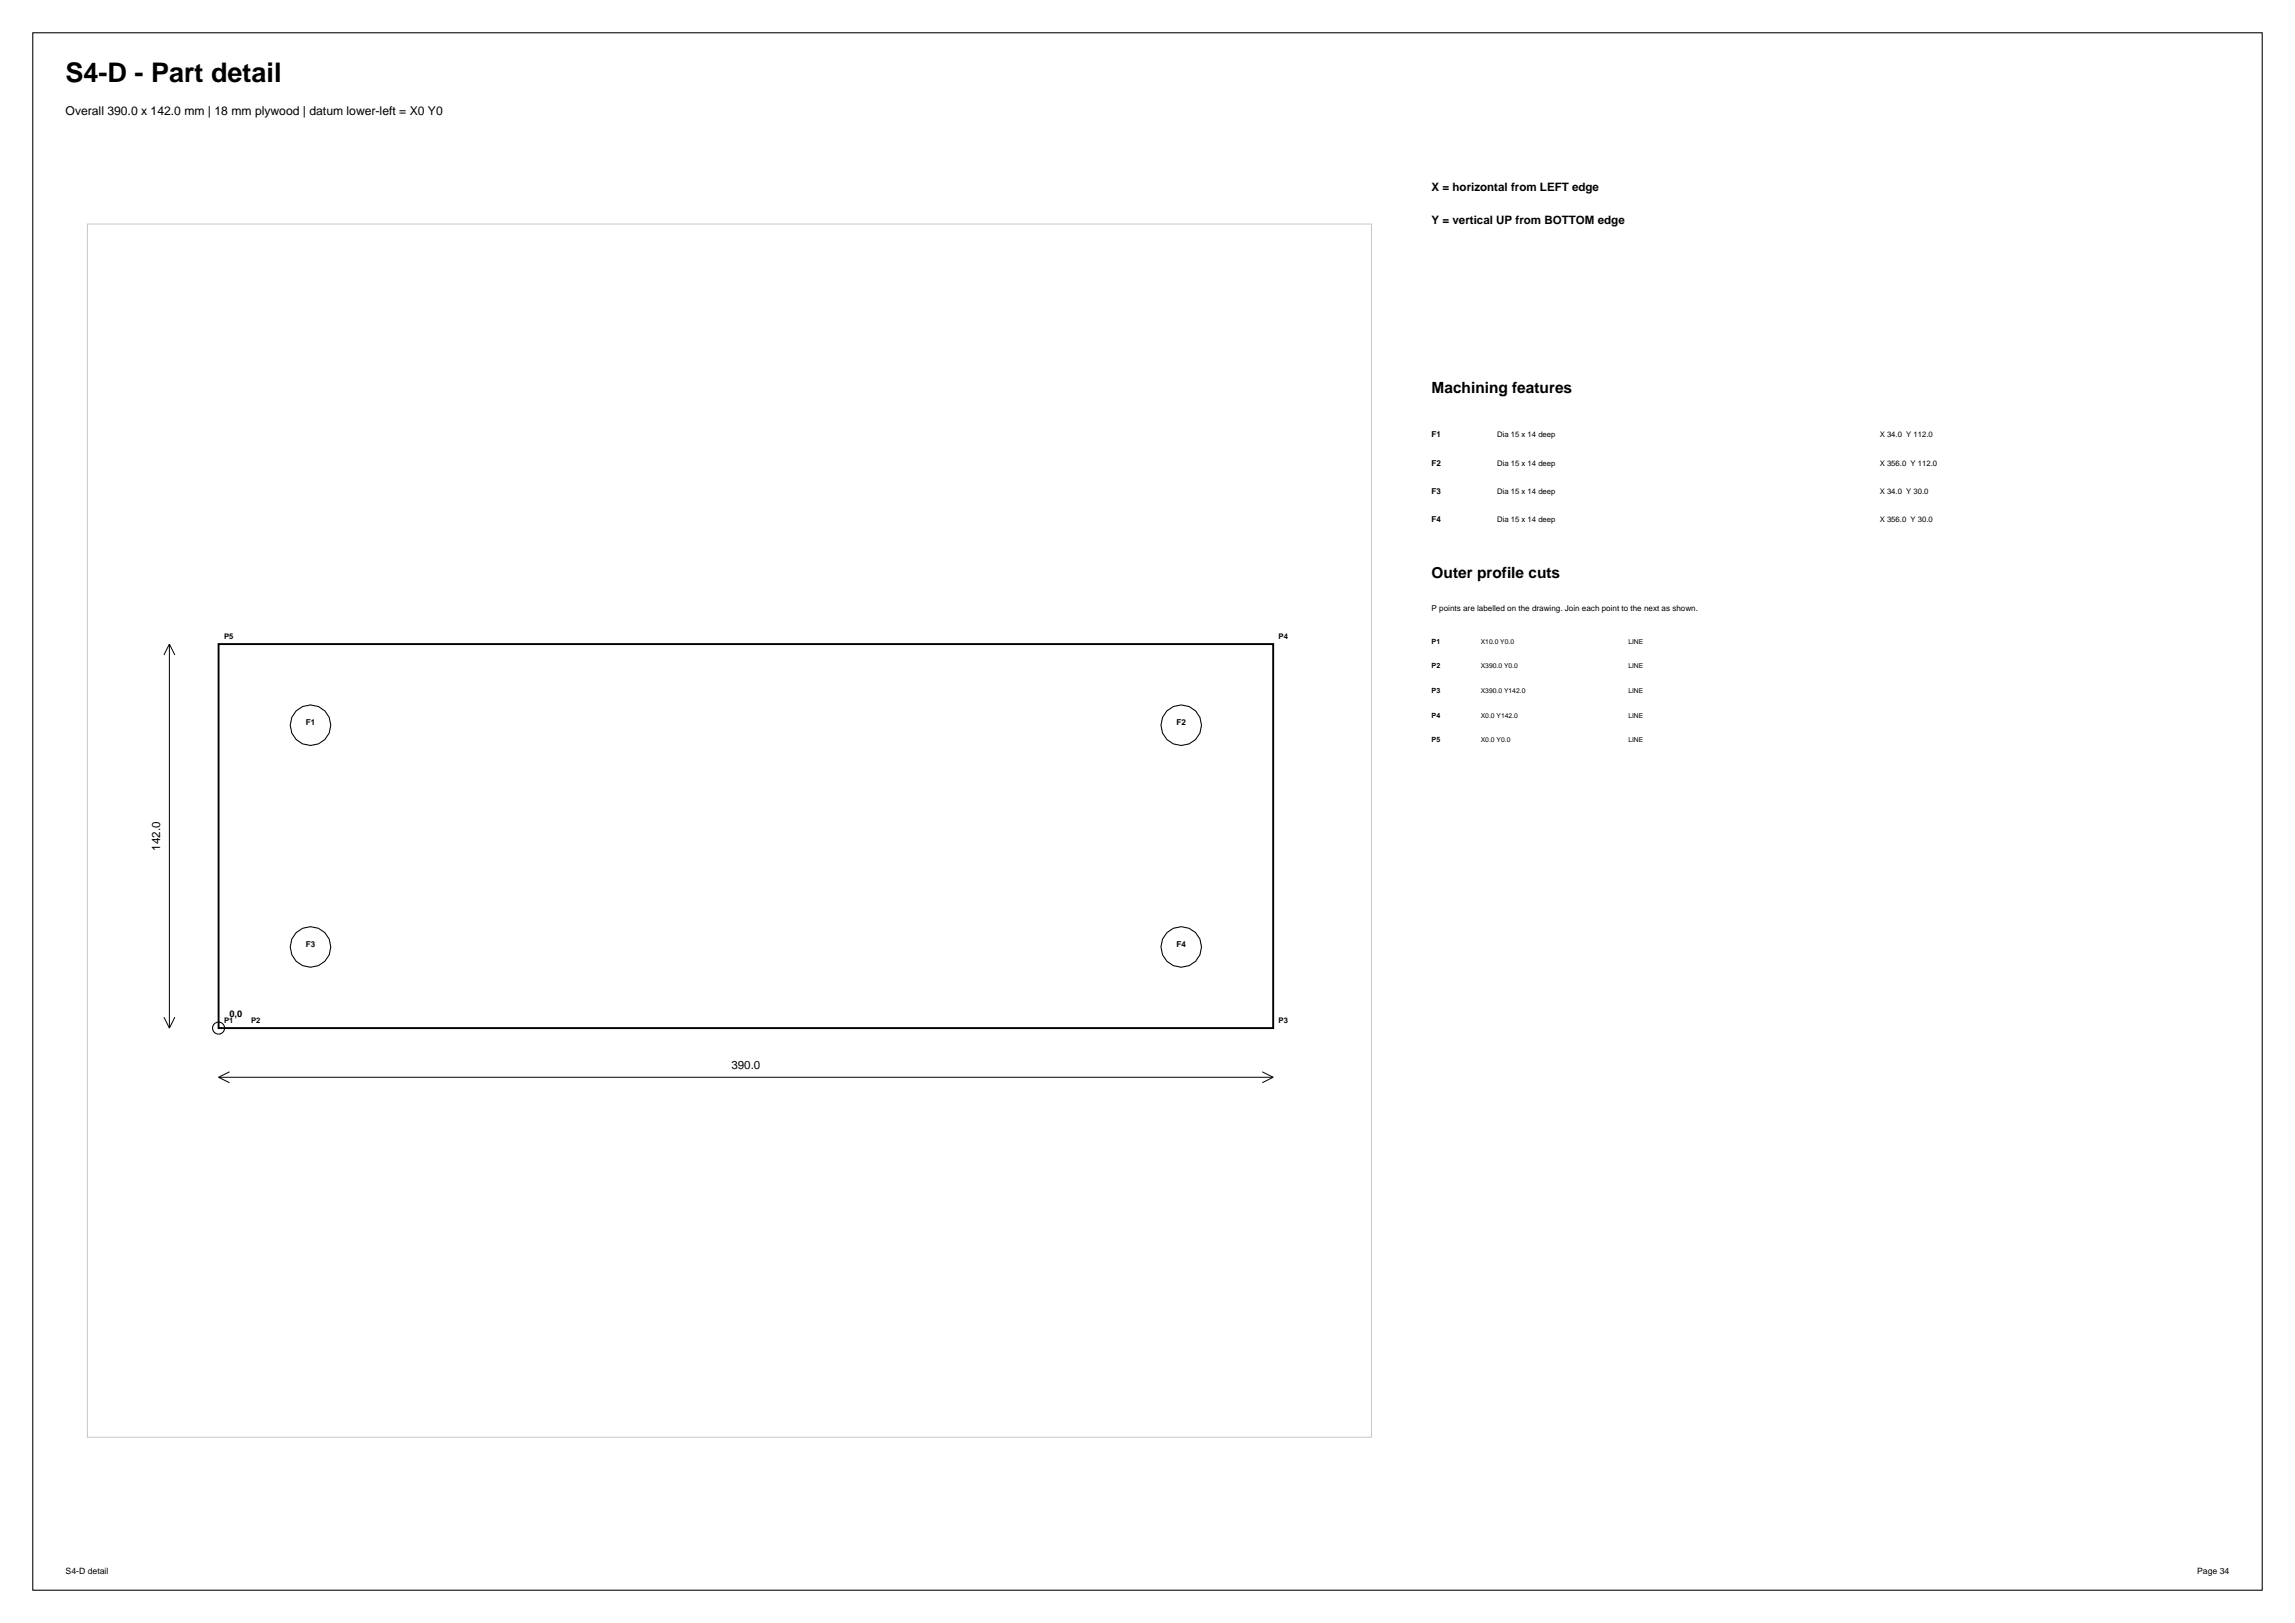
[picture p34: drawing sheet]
<svg xmlns="http://www.w3.org/2000/svg" width="420mm" height="297mm" viewBox="0 0 420 297" stroke-linecap="round" stroke-linejoin="round" font-family="sans-serif">
<defs><g id="words">
<text font-size="4.9" x="12" y="15">S4-D - Part detail</text>
<g font-size="2.8">
<text x="262" y="72">Machining features</text>
<text x="262" y="105.8">Outer profile cuts</text>
</g>
<text font-size="2.2" x="12" y="21">Overall 390.0 x 142.0 mm | 18 mm plywood | datum lower-left = X0 Y0</text>
<g font-size="2.1">
<text x="262" y="35">X = horizontal from LEFT edge</text>
<text x="262" y="41">Y = vertical UP from BOTTOM edge</text>
<text x="29.3" y="155.6" transform="rotate(-90 29.3 155.6)">142.0</text>
<text x="133.9" y="195.5">390.0</text>
</g>
<text font-size="1.7" x="42" y="186.1">0,0</text>
<g font-size="1.6">
<text x="12" y="288">S4-D detail</text>
<text x="402.1" y="288">Page 34</text>
</g>
<g font-size="1.5">
<text x="262" y="80">F1</text>
<text x="262" y="85.2">F2</text>
<text x="262" y="90.4">F3</text>
<text x="262" y="95.6">F4</text>
<text x="262" y="111.8">P points are labelled on the drawing. Join each point to the next as shown.</text>
<text x="56" y="132.7">F1</text>
<text x="215.3" y="132.7">F2</text>
<text x="56" y="173.3">F3</text>
<text x="215.3" y="173.3">F4</text>
</g>
<g font-size="1.4">
<text x="274" y="80">Dia 15 x 14 deep</text>
<text x="344" y="80">X 34.0 Y 112.0</text>
<text x="274" y="85.2">Dia 15 x 14 deep</text>
<text x="344" y="85.2">X 356.0 Y 112.0</text>
<text x="274" y="90.4">Dia 15 x 14 deep</text>
<text x="274" y="95.6">Dia 15 x 14 deep</text>
<text x="344" y="90.4">X 34.0 Y 30.0</text>
<text x="344" y="95.6">X 356.0 Y 30.0</text>
<text x="41" y="116.9">P5</text>
<text x="234" y="116.9">P4</text>
<text x="41" y="187.1">P1</text>
<text x="45.9" y="187.1">P2</text>
<text x="234" y="187.1">P3</text>
</g>
<g font-size="1.3">
<text x="262" y="117.8">P1</text>
<text x="262" y="122.3">P2</text>
<text x="262" y="126.8">P3</text>
<text x="262" y="131.3">P4</text>
<text x="262" y="135.8">P5</text>
</g>
<g font-size="1.2">
<text x="271" y="117.8">X10.0 Y0.0</text>
<text x="298" y="117.8">LINE</text>
<text x="271" y="122.3">X390.0 Y0.0</text>
<text x="298" y="122.3">LINE</text>
<text x="271" y="126.8">X390.0 Y142.0</text>
<text x="271" y="131.3">X0.0 Y142.0</text>
<text x="298" y="126.8">LINE</text>
<text x="298" y="131.3">LINE</text>
<text x="271" y="135.8">X0.0 Y0.0</text>
<text x="298" y="135.8">LINE</text>
</g>
</g></defs>
<g fill="none" stroke="#000" stroke-width=".19">
<path d="M6 6h408v285h-408z"/>
<circle cx="56.8" cy="132.7" r="3.7"/>
<circle cx="216.2" cy="132.7" r="3.7"/>
<circle cx="56.8" cy="173.3" r="3.7"/>
<circle cx="216.2" cy="173.3" r="3.7"/>
<circle cx="40" cy="188.1" r="1.1"/>
</g>
<path d="M16 41h235v222h-235z" fill="none" stroke="#c7c7c7" stroke-width=".18"/>
<path d="M40 117.9h193v70.2h-193z" fill="none" stroke="#000" stroke-width=".35"/>
<path d="M31 117.9v70.2M31 117.9l-1 2M31 117.9l1 2M30 186.1l1 2M32 186.1l-1 2M40 197.1h193M40 197.1l2 1M42 196.1l-2 1M231 196.1l2 1M233 197.1l-2 1" fill="none" stroke="#000" stroke-width=".18"/>
<use href="#words"/>
</svg>
